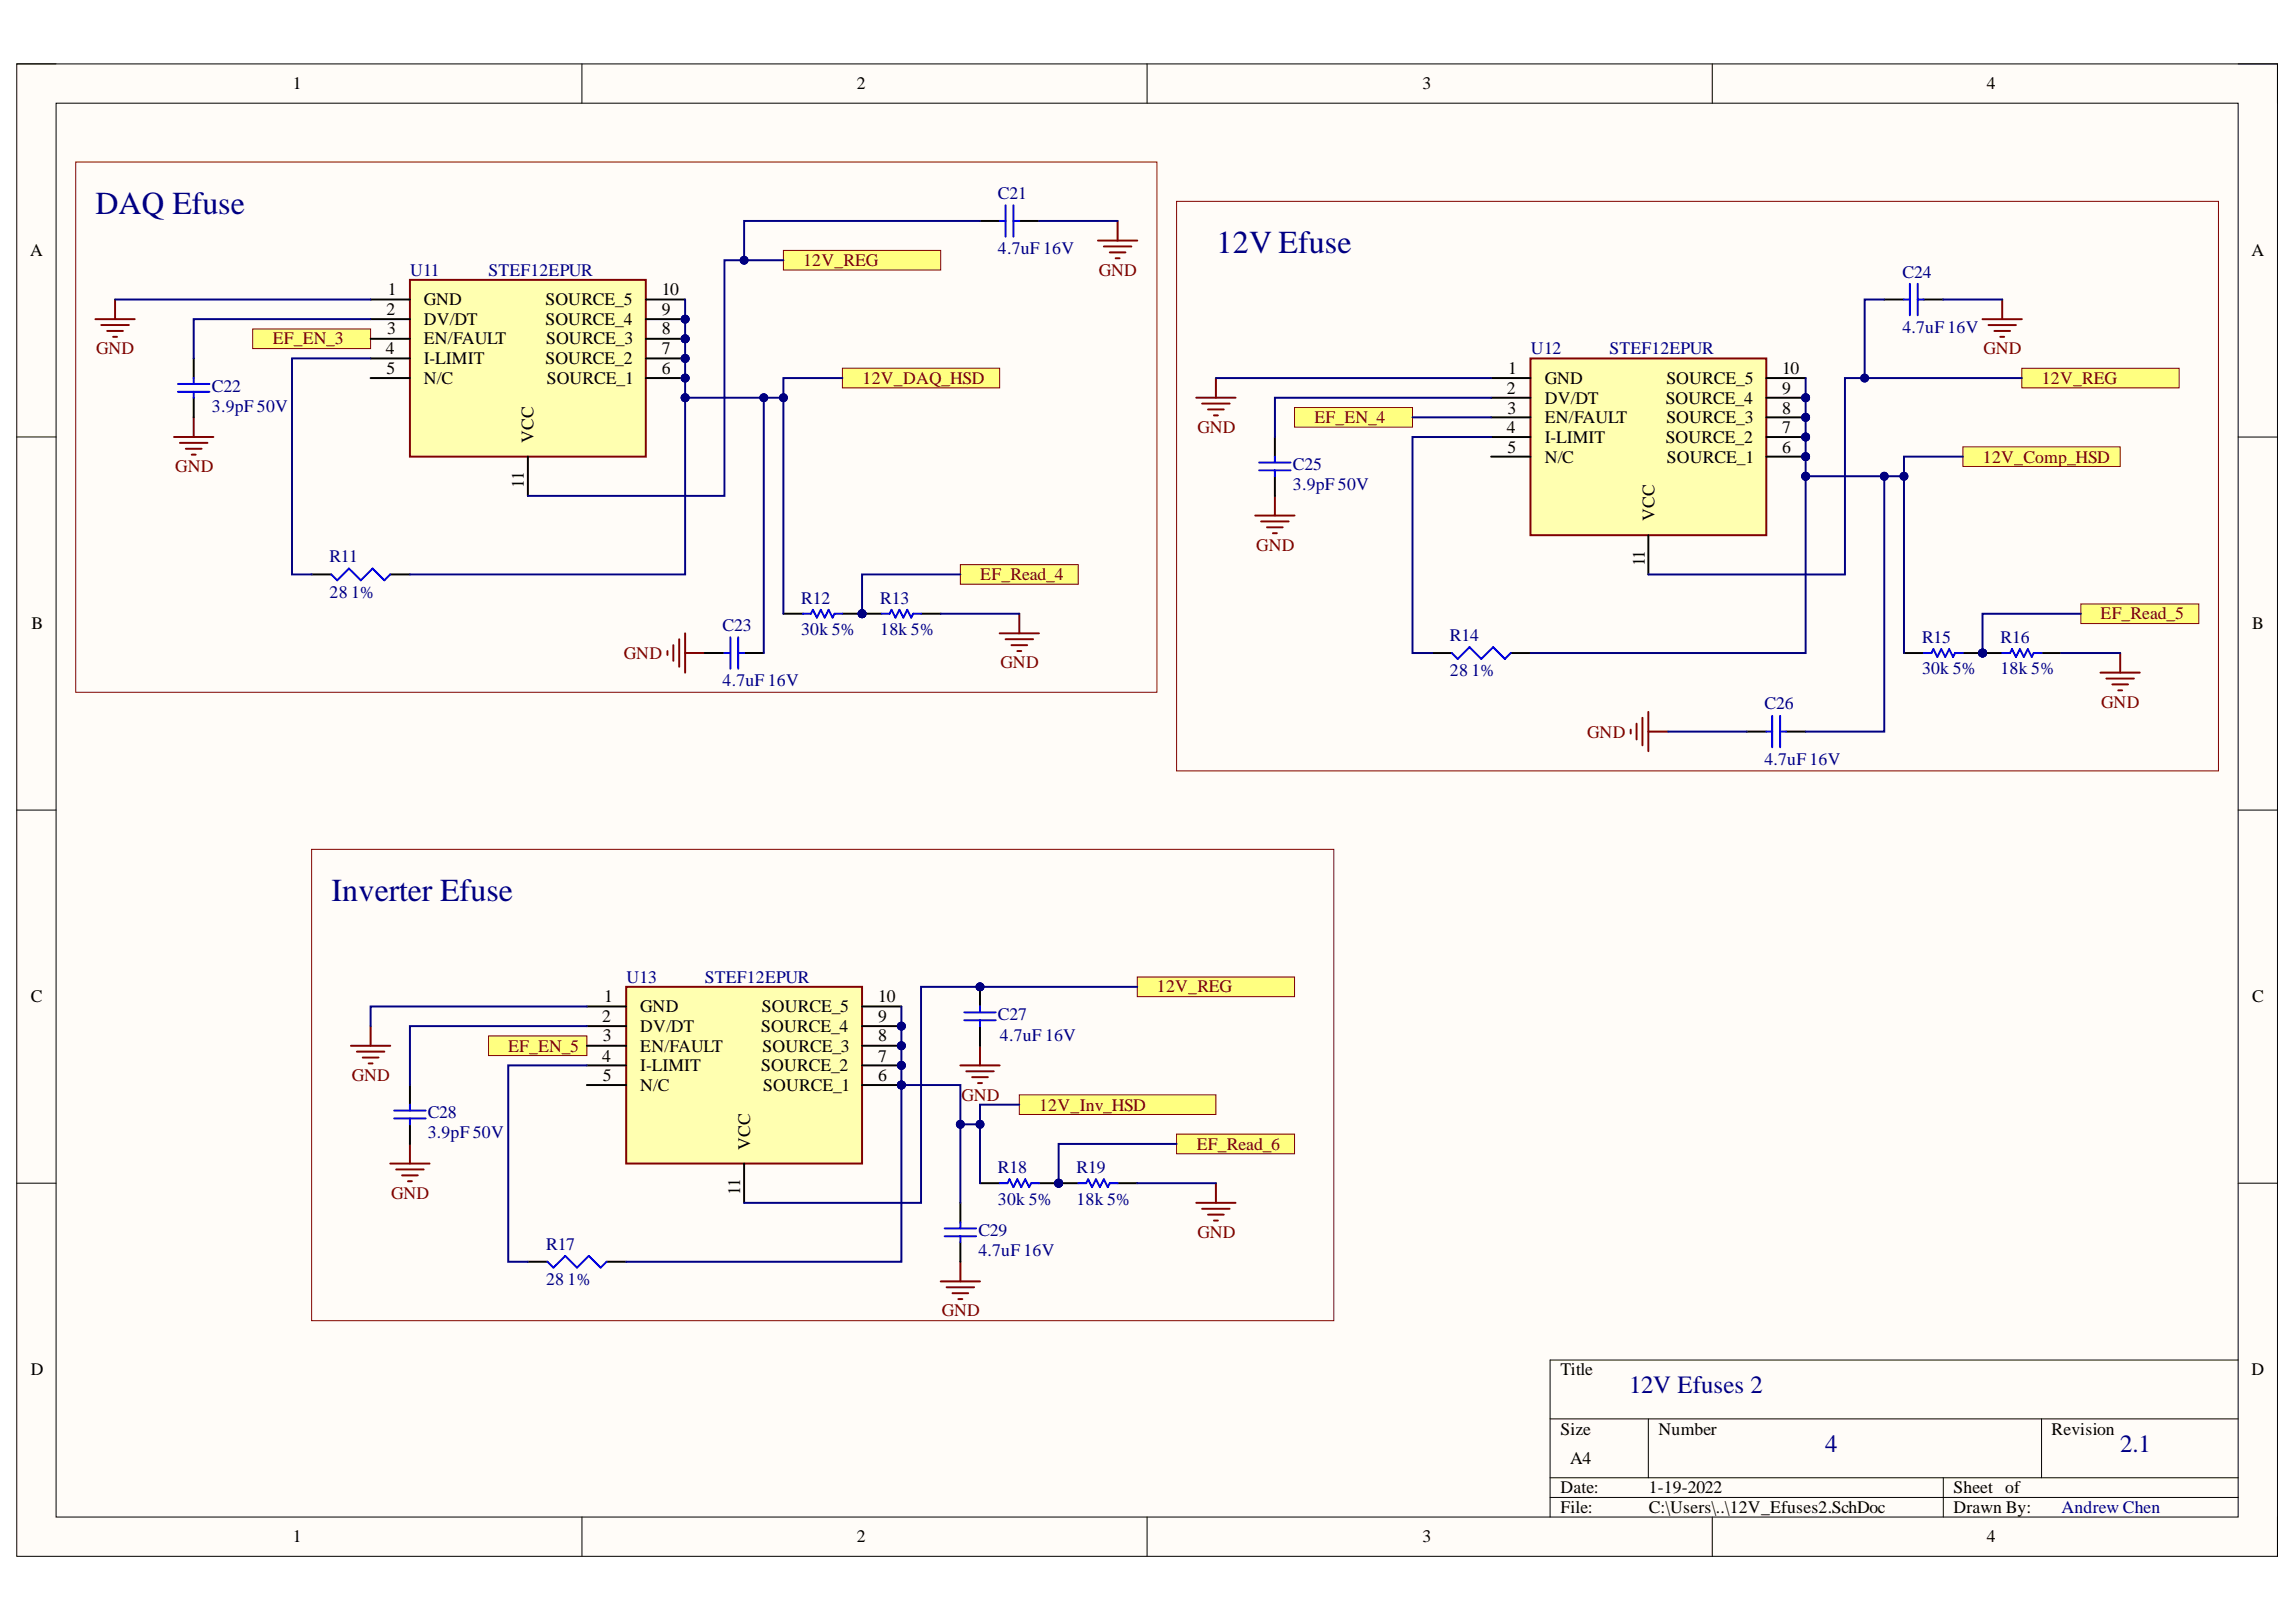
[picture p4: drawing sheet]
<svg xmlns="http://www.w3.org/2000/svg" width="297mm" height="210mm" viewBox="0 0 297 210" stroke-linecap="round" stroke-linejoin="round" font-family="sans-serif">
<defs><g id="words">
<g font-size="4.1" fill="#000080">
<text x="12.4" y="27.6">DAQ Efuse</text>
<text x="157.4" y="32.7">12V Efuse</text>
<text x="42.9" y="116.6">Inverter Efuse</text>
</g>
<g font-size="3.2" fill="#000080">
<text x="210.8" y="180.3">12V Efuses 2</text>
<text x="236.1" y="187.9">4</text>
<text x="274.3" y="187.9">2.1</text>
</g>
<g font-size="2.3">
<text x="37.9" y="11.6">1</text>
<text x="110.8" y="11.6">2</text>
<text x="184" y="11.6">3</text>
<text x="257" y="11.6">4</text>
<text x="3.9" y="33.1">A</text>
<text x="291.3" y="33.1">A</text>
<text x="50" y="40.7">2</text>
<text x="50.2" y="38.2">1</text>
<text x="54.8" y="39.5">GND</text>
<text x="70.6" y="39.5">SOURCE_5</text>
<text x="85.6" y="38.2">10</text>
<text x="85.6" y="40.7">9</text>
<text x="49.9" y="45.8">4</text>
<text x="50.1" y="43.3">3</text>
<text x="54.8" y="42">DV/DT</text>
<text x="54.8" y="44.6">EN/FAULT</text>
<text x="54.8" y="47.1">I-LIMIT</text>
<text x="70.6" y="42">SOURCE_4</text>
<text x="70.6" y="47.1">SOURCE_2</text>
<text x="70.6" y="44.6">SOURCE_3</text>
<text x="85.6" y="43.3">8</text>
<text x="85.6" y="45.8">7</text>
<text x="50" y="48.4">5</text>
<text x="54.8" y="49.7">N/C</text>
<text x="70.7" y="49.7">SOURCE_1</text>
<text x="85.6" y="48.4">6</text>
<text x="194.9" y="51">2</text>
<text x="195" y="53.5">3</text>
<text x="195.1" y="48.4">1</text>
<text x="199.8" y="49.7">GND</text>
<text x="199.8" y="52.2">DV/DT</text>
<text x="215.5" y="52.2">SOURCE_4</text>
<text x="215.6" y="49.7">SOURCE_5</text>
<text x="230.6" y="48.4">10</text>
<text x="230.6" y="51">9</text>
<text x="230.6" y="53.5">8</text>
<text x="69" y="57.3" transform="rotate(-90 69 57.3)">VCC</text>
<text x="194.9" y="56">4</text>
<text x="195" y="58.6">5</text>
<text x="199.8" y="54.8">EN/FAULT</text>
<text x="199.8" y="57.3">I-LIMIT</text>
<text x="199.8" y="59.9">N/C</text>
<text x="215.5" y="57.3">SOURCE_2</text>
<text x="215.6" y="54.8">SOURCE_3</text>
<text x="215.7" y="59.9">SOURCE_1</text>
<text x="230.6" y="56">7</text>
<text x="230.6" y="58.6">6</text>
<text x="67.8" y="63.2" transform="rotate(-90 67.8 63.2)">11</text>
<text x="214.1" y="67.5" transform="rotate(-90 214.1 67.5)">VCC</text>
<text x="212.8" y="73.3" transform="rotate(-90 212.8 73.3)">11</text>
<text x="4.1" y="81.4">B</text>
<text x="291.4" y="81.4">B</text>
<text x="4" y="129.7">C</text>
<text x="78.2" y="129.7">1</text>
<text x="82.8" y="131">GND</text>
<text x="98.6" y="131">SOURCE_5</text>
<text x="113.6" y="129.7">10</text>
<text x="291.4" y="129.7">C</text>
<text x="77.9" y="132.2">2</text>
<text x="77.9" y="137.4">4</text>
<text x="78" y="134.8">3</text>
<text x="82.8" y="133.5">DV/DT</text>
<text x="82.8" y="136.1">EN/FAULT</text>
<text x="98.5" y="133.5">SOURCE_4</text>
<text x="98.7" y="136.1">SOURCE_3</text>
<text x="113.6" y="132.2">9</text>
<text x="113.6" y="134.8">8</text>
<text x="113.6" y="137.4">7</text>
<text x="78" y="139.9">5</text>
<text x="82.8" y="138.7">I-LIMIT</text>
<text x="82.8" y="141.2">N/C</text>
<text x="98.5" y="138.7">SOURCE_2</text>
<text x="98.7" y="141.2">SOURCE_1</text>
<text x="113.6" y="139.9">6</text>
<text x="97" y="148.8" transform="rotate(-90 97 148.8)">VCC</text>
<text x="95.8" y="154.6" transform="rotate(-90 95.8 154.6)">11</text>
<text x="4" y="178">D</text>
<text x="201.9" y="178">Title</text>
<text x="291.3" y="178">D</text>
<text x="201.9" y="185.7">Size</text>
<text x="214.6" y="185.7">Number</text>
<text x="265.4" y="185.7">Revision</text>
<text x="203.1" y="189.5">A4</text>
<text x="201.9" y="193.3">Date:</text>
<text x="201.9" y="195.8">File:</text>
<text x="213.3" y="193.3">1-19-2022</text>
<text x="213.3" y="195.8">C:\Users\..\12V_Efuses2.SchDoc</text>
<text x="252.7" y="193.3">Sheet of</text>
<text x="252.7" y="195.8">Drawn By:</text>
<text x="37.9" y="199.6">1</text>
<text x="110.8" y="199.6">2</text>
<text x="184" y="199.6">3</text>
<text x="257" y="199.6">4</text>
</g>
<g font-size="2.3" fill="#000080">
<text x="129.1" y="25.8">C21</text>
<text x="53" y="35.7">U11</text>
<text x="63.2" y="35.7">STEF12EPUR</text>
<text x="129.1" y="32.9">4.7uF 16V</text>
<text x="246.1" y="35.9">C24</text>
<text x="198.1" y="45.8">U12</text>
<text x="208.2" y="45.8">STEF12EPUR</text>
<text x="246.1" y="43">4.7uF 16V</text>
<text x="27.4" y="50.7">C22</text>
<text x="27.4" y="53.3">3.9pF 50V</text>
<text x="167.3" y="60.9">C25</text>
<text x="167.3" y="63.4">3.9pF 50V</text>
<text x="42.6" y="72.8">R11</text>
<text x="42.6" y="77.4">28</text>
<text x="45.4" y="77.4">1%</text>
<text x="93.5" y="81.7">C23</text>
<text x="103.6" y="78.1">R12</text>
<text x="103.6" y="82.2">30k 5%</text>
<text x="113.9" y="78.1">R13</text>
<text x="113.9" y="82.2">18k 5%</text>
<text x="187.6" y="82.9">R14</text>
<text x="248.7" y="83.2">R15</text>
<text x="258.8" y="83.2">R16</text>
<text x="93.5" y="88.8">4.7uF 16V</text>
<text x="187.6" y="87.5">28</text>
<text x="190.4" y="87.5">1%</text>
<text x="248.7" y="87.2">30k 5%</text>
<text x="258.8" y="87.2">18k 5%</text>
<text x="228.3" y="91.8">C26</text>
<text x="228.3" y="99">4.7uF 16V</text>
<text x="81.1" y="127.2">U13</text>
<text x="91.2" y="127.2">STEF12EPUR</text>
<text x="129.1" y="132">C27</text>
<text x="129.4" y="134.8">4.7uF 16V</text>
<text x="55.3" y="144.7">C28</text>
<text x="55.3" y="147.3">3.9pF 50V</text>
<text x="129.1" y="151.8">R18</text>
<text x="129.1" y="155.9">30k 5%</text>
<text x="139.3" y="151.8">R19</text>
<text x="139.3" y="155.9">18k 5%</text>
<text x="70.6" y="161.7">R17</text>
<text x="126.6" y="160">C29</text>
<text x="70.6" y="166.3">28</text>
<text x="73.4" y="166.3">1%</text>
<text x="126.6" y="162.5">4.7uF 16V</text>
<text x="266.7" y="195.8">Andrew Chen</text>
</g>
<g font-size="2.3" fill="#800000">
<text x="103.9" y="34.4">12V_REG</text>
<text x="142.1" y="35.7">GND</text>
<text x="12.4" y="45.8">GND</text>
<text x="35.3" y="44.6">EF_EN_3</text>
<text x="256.6" y="45.8">GND</text>
<text x="111.6" y="49.7">12V_DAQ_HSD</text>
<text x="264.1" y="49.7">12V_REG</text>
<text x="154.9" y="56">GND</text>
<text x="170.1" y="54.8">EF_EN_4</text>
<text x="256.5" y="59.9">12V_Comp_HSD</text>
<text x="22.7" y="61.1">GND</text>
<text x="162.5" y="71.3">GND</text>
<text x="126.8" y="75.1">EF_Read_4</text>
<text x="271.8" y="80.1">EF_Read_5</text>
<text x="80.7" y="85.2">GND</text>
<text x="129.4" y="86.5">GND</text>
<text x="205.3" y="95.4">GND</text>
<text x="271.8" y="91.6">GND</text>
<text x="149.7" y="128.4">12V_REG</text>
<text x="65.7" y="136.1">EF_EN_5</text>
<text x="45.5" y="139.9">GND</text>
<text x="124.4" y="142.5">GND</text>
<text x="134.4" y="143.7">12V_Inv_HSD</text>
<text x="154.8" y="148.8">EF_Read_6</text>
<text x="50.6" y="155.1">GND</text>
<text x="154.9" y="160.2">GND</text>
<text x="121.8" y="170.4">GND</text>
</g>
</g></defs>
<path d="M2.2 8.3h292.4v193.1h-292.4z" fill-rule="evenodd" fill="#fffcf8"/>
<path d="M2.2 8.3h292.4v193.1h-292.4z" fill="none" stroke="#000" stroke-width=".13"/>
<path d="M7.3 13.4h282.3v182.9h-282.3z" fill-rule="evenodd" fill="#fffcf8"/>
<g fill="none" stroke="#000" stroke-width=".13">
<path d="M2.2 8.3h5.1M7.3 13.4h282.3v182.9h-282.3zM75.3 8.3v5M148.4 8.3v5M221.5 8.3v5.1M289.6 8.3h5v5.1M2.2 56.6h5.1M289.6 56.6h5M2.2 104.8h5.1M289.6 104.8h5M2.2 153.1h5.1M289.6 153.1h5"/>
<path d="M289.6 176h-89.1v20.3M75.3 196.3v5.1M148.4 196.3v5.1M200.5 183.6h89.1M200.5 191.2h89.1M200.5 193.8h89.1M213.3 183.6v7.6M221.5 196.3v5.1M251.4 191.2v5.1M264.1 183.6v7.6M294.6 196.3v5.1"/>
</g>
<g fill="none" stroke="#800000" stroke-width=".25">
<path d="M14.9 38.8v2.5M142 31.1h5.1M142.8 31.9h3.6M143.6 32.7h2M144.3 33.4h.5M144.6 28.6v2.5M259 38.8v2.5M12.3 41.3h5.1M13.1 42.1h3.6M13.9 42.8h2M14.6 43.6h.5M22.5 56.6h5.1"/>
<path d="M23.3 57.3h3.5M24 58.1h2.1M24.8 58.8h.5M25.1 54v2.6M154.8 51.5h5M155.5 52.2h3.6M156.3 53h2M157.1 53.8h.5M157.3 48.9v2.6M256.5 41.3h5.1M257.3 42.1h3.5M258 42.8h2"/>
<path d="M258.8 43.6h.5M131.9 79.4v2.6M162.4 66.7h5.1M163.2 67.5h3.5M163.9 68.2h2.1M164.7 69h.5M164.9 64.2v2.5M86.4 84.3v.5M87.1 83.5v2M87.9 82.7v3.6M88.6 82v5M88.6 84.5h2.6"/>
<path d="M129.3 82h5.1M130.1 82.7h3.6M130.9 83.5h2M131.6 84.3h.5M211 94.4v.5M211.7 93.7v2M212.5 92.9v3.6M213.3 92.1v5.1M213.3 94.7h2.5M271.7 87h5.1M272.5 87.8h3.6M273.3 88.6h2"/>
<path d="M274 89.3h.5M274.3 84.5v2.5"/>
</g>
<path d="M32.7 42.6h15.2v2.5h-15.2z" fill-rule="evenodd" fill="#ffff80"/>
<path d="M32.7 42.6h15.2v2.5h-15.2z" fill="none" stroke="#800000" stroke-width=".13"/>
<path d="M167.5 52.7h15.2v2.6h-15.2z" fill-rule="evenodd" fill="#ffff80"/>
<path d="M167.5 52.7h15.2v2.6h-15.2z" fill="none" stroke="#800000" stroke-width=".13"/>
<path d="M101.4 32.4h20.3v2.6h-20.3z" fill-rule="evenodd" fill="#ffff80"/>
<path d="M101.4 32.4h20.3v2.6h-20.3z" fill="none" stroke="#800000" stroke-width=".13"/>
<path d="M261.6 47.7h20.3v2.5h-20.3z" fill-rule="evenodd" fill="#ffff80"/>
<path d="M261.6 47.7h20.3v2.5h-20.3z" fill="none" stroke="#800000" stroke-width=".13"/>
<path d="M124.2 73.1h15.3v2.5h-15.3z" fill-rule="evenodd" fill="#ffff80"/>
<path d="M124.2 73.1h15.3v2.5h-15.3z" fill="none" stroke="#800000" stroke-width=".13"/>
<path d="M269.2 78.2h15.3v2.5h-15.3z" fill-rule="evenodd" fill="#ffff80"/>
<path d="M9.8 21h139.9v68.6h-139.9zM152.2 26.1h134.8v73.7h-134.8zM269.2 78.2h15.3v2.5h-15.3z" fill="none" stroke="#800000" stroke-width=".13"/>
<circle cx="233.6" cy="51.5" r=".51" fill="#000080"/>
<circle cx="233.6" cy="51.5" r=".51" fill="none" stroke="#000080" stroke-width=".13"/>
<circle cx="233.6" cy="54" r=".51" fill="#000080"/>
<circle cx="233.6" cy="54" r=".51" fill="none" stroke="#000080" stroke-width=".13"/>
<circle cx="233.6" cy="56.6" r=".51" fill="#000080"/>
<circle cx="233.6" cy="56.6" r=".51" fill="none" stroke="#000080" stroke-width=".13"/>
<circle cx="233.6" cy="59.1" r=".51" fill="#000080"/>
<circle cx="233.6" cy="59.1" r=".51" fill="none" stroke="#000080" stroke-width=".13"/>
<path d="M198 46.4h30.5v22.9h-30.5z" fill-rule="evenodd" fill="#ffffb0"/>
<path d="M198 46.4h30.5v22.9h-30.5z" fill="none" stroke="#800000" stroke-width=".25"/>
<path d="M192.9 48.9h5.1M192.9 51.5h5.1M192.9 54h5.1M192.9 56.6h5.1M192.9 59.1h5.1M228.5 48.9h5.1M228.5 51.5h5.1M213.3 69.3v5" fill="none" stroke="#000" stroke-width=".25"/>
<circle cx="233.6" cy="51.5" r=".51" fill="#000080"/>
<circle cx="233.6" cy="51.5" r=".51" fill="none" stroke="#000080" stroke-width=".13"/>
<path d="M228.5 54h5.1" fill="none" stroke="#000" stroke-width=".25"/>
<circle cx="233.6" cy="54" r=".51" fill="#000080"/>
<circle cx="233.6" cy="54" r=".51" fill="none" stroke="#000080" stroke-width=".13"/>
<path d="M228.5 56.6h5.1" fill="none" stroke="#000" stroke-width=".25"/>
<circle cx="233.6" cy="56.6" r=".51" fill="#000080"/>
<circle cx="233.6" cy="56.6" r=".51" fill="none" stroke="#000080" stroke-width=".13"/>
<path d="M228.5 59.1h5.1" fill="none" stroke="#000" stroke-width=".25"/>
<circle cx="233.6" cy="59.1" r=".51" fill="#000080"/>
<circle cx="233.6" cy="59.1" r=".51" fill="none" stroke="#000080" stroke-width=".13"/>
<circle cx="88.6" cy="41.3" r=".51" fill="#000080"/>
<circle cx="88.6" cy="41.3" r=".51" fill="none" stroke="#000080" stroke-width=".13"/>
<circle cx="88.6" cy="43.8" r=".51" fill="#000080"/>
<circle cx="88.6" cy="43.8" r=".51" fill="none" stroke="#000080" stroke-width=".13"/>
<circle cx="88.6" cy="46.4" r=".51" fill="#000080"/>
<circle cx="88.6" cy="46.4" r=".51" fill="none" stroke="#000080" stroke-width=".13"/>
<circle cx="88.6" cy="48.9" r=".51" fill="#000080"/>
<circle cx="88.6" cy="48.9" r=".51" fill="none" stroke="#000080" stroke-width=".13"/>
<path d="M53 36.2h30.5v22.9h-30.5z" fill-rule="evenodd" fill="#ffffb0"/>
<path d="M53 36.2h30.5v22.9h-30.5z" fill="none" stroke="#800000" stroke-width=".25"/>
<path d="M47.9 38.8h5.1M83.5 38.8h5.1M47.9 41.3h5.1M47.9 43.8h5.1M47.9 46.4h5.1M47.9 48.9h5.1M68.3 59.1v5.1M83.5 41.3h5.1" fill="none" stroke="#000" stroke-width=".25"/>
<circle cx="88.6" cy="41.3" r=".51" fill="#000080"/>
<circle cx="88.6" cy="41.3" r=".51" fill="none" stroke="#000080" stroke-width=".13"/>
<path d="M83.5 43.8h5.1" fill="none" stroke="#000" stroke-width=".25"/>
<circle cx="88.6" cy="43.8" r=".51" fill="#000080"/>
<circle cx="88.6" cy="43.8" r=".51" fill="none" stroke="#000080" stroke-width=".13"/>
<path d="M83.5 46.4h5.1" fill="none" stroke="#000" stroke-width=".25"/>
<circle cx="88.6" cy="46.4" r=".51" fill="#000080"/>
<circle cx="88.6" cy="46.4" r=".51" fill="none" stroke="#000080" stroke-width=".13"/>
<path d="M83.5 48.9h5.1" fill="none" stroke="#000" stroke-width=".25"/>
<circle cx="88.6" cy="48.9" r=".51" fill="#000080"/>
<circle cx="88.6" cy="48.9" r=".51" fill="none" stroke="#000080" stroke-width=".13"/>
<circle cx="111.5" cy="79.4" r=".51" fill="#000080"/>
<circle cx="111.5" cy="79.4" r=".51" fill="none" stroke="#000080" stroke-width=".13"/>
<path d="M109 79.4h2.5" fill="none" stroke="#000" stroke-width=".25"/>
<circle cx="111.5" cy="79.4" r=".51" fill="#000080"/>
<circle cx="111.5" cy="79.4" r=".51" fill="none" stroke="#000080" stroke-width=".13"/>
<path d="M101.4 79.4h2.5" fill="none" stroke="#000" stroke-width=".25"/>
<path d="M103.9 79.4h1l.3-.5 .5 1 .5-1 .5 1 .5-1 .5 1 .3-.5h1" fill="none" stroke="#00f" stroke-width=".25"/>
<circle cx="111.5" cy="79.4" r=".51" fill="#000080"/>
<circle cx="111.5" cy="79.4" r=".51" fill="none" stroke="#000080" stroke-width=".13"/>
<path d="M111.5 79.4h2.6M119.2 79.4h2.5" fill="none" stroke="#000" stroke-width=".25"/>
<circle cx="111.5" cy="79.4" r=".51" fill="#000080"/>
<circle cx="111.5" cy="79.4" r=".51" fill="none" stroke="#000080" stroke-width=".13"/>
<path d="M114.1 79.4h1l.2-.5 .5 1 .6-1 .5 1 .5-1 .5 1 .2-.5h1.1" fill="none" stroke="#00f" stroke-width=".25"/>
<circle cx="256.5" cy="84.5" r=".51" fill="#000080"/>
<circle cx="256.5" cy="84.5" r=".51" fill="none" stroke="#000080" stroke-width=".13"/>
<path d="M253.9 84.5h2.6" fill="none" stroke="#000" stroke-width=".25"/>
<circle cx="256.5" cy="84.5" r=".51" fill="#000080"/>
<circle cx="256.5" cy="84.5" r=".51" fill="none" stroke="#000080" stroke-width=".13"/>
<path d="M246.3 84.5h2.6" fill="none" stroke="#000" stroke-width=".25"/>
<path d="M248.9 84.5h1l.2-.5 .5 1 .5-1 .6 1 .5-1 .5 1 .2-.5h1" fill="none" stroke="#00f" stroke-width=".25"/>
<circle cx="256.5" cy="84.5" r=".51" fill="#000080"/>
<circle cx="256.5" cy="84.5" r=".51" fill="none" stroke="#000080" stroke-width=".13"/>
<path d="M256.5 84.5h2.5M264.1 84.5h2.6" fill="none" stroke="#000" stroke-width=".25"/>
<circle cx="256.5" cy="84.5" r=".51" fill="#000080"/>
<circle cx="256.5" cy="84.5" r=".51" fill="none" stroke="#000080" stroke-width=".13"/>
<g fill="none" stroke="#00f" stroke-width=".25">
<path d="M129.3 28.6h.8M130.1 26.6v4M131.1 26.6v4M131.1 28.6h.8M246.3 38.8h.8M247.1 36.7v4.1M248.1 36.7v4.1M248.1 38.8h.8M23 50.7h4.1M23 49.7h4.1M25.1 48.9v.8M25.1 50.7v.8"/>
<path d="M162.9 59.9h4.1M164.9 59.1v.8M42.9 74.3l.7 .8 1.5-1.5 1.6 1.5 1.5-1.5 1.5 1.5 .8-.8M162.9 60.9h4.1M164.9 60.9v.7M93.7 84.5h.8M94.5 82.5v4M95.5 84.5h.8M95.5 82.5v4M187.8 84.5l.8 .8 1.5-1.6 1.5 1.6 1.6-1.6 1.5 1.6 .8-.8M228.5 94.7h.8M229.3 92.6v4.1"/>
<path d="M230.3 92.6v4.1M230.3 94.7h.8M259 84.5h1l.3-.5 .5 1 .5-1 .5 1 .5-1 .6 1 .2-.5h1"/>
</g>
<g fill="none" stroke="#000" stroke-width=".25">
<path d="M126.8 28.6h2.5M131.9 28.6h2.5M243.8 38.8h2.5M248.9 38.8h2.5M25.1 46.4v2.5M25.1 51.5v2.5M164.9 56.6v2.5M40.3 74.3h2.6M50.5 74.3h2.5M164.9 61.6v2.6M91.2 84.5h2.5M96.3 84.5h2.5"/>
<path d="M185.3 84.5h2.5M195.5 84.5h2.5M226 94.7h2.5M231.1 94.7h2.5"/>
</g>
<path d="M109 47.7h20.3v2.5h-20.3z" fill-rule="evenodd" fill="#ffff80"/>
<path d="M109 47.7h20.3v2.5h-20.3z" fill="none" stroke="#800000" stroke-width=".13"/>
<path d="M253.9 57.8h20.4v2.6h-20.4z" fill-rule="evenodd" fill="#ffff80"/>
<path d="M253.9 57.8h20.4v2.6h-20.4z" fill="none" stroke="#800000" stroke-width=".13"/>
<g fill="none" stroke="#800000" stroke-width=".25">
<path d="M45.4 135.3h5.1M46.2 136.1h3.5M46.9 136.9h2.1M47.7 137.6h.5M47.9 132.8v2.5M124.2 137.9h5.1M125 138.6h3.6M125.8 139.4h2M126.8 135.3v2.6M50.5 150.6h5.1M51.3 151.3h3.5M52 152.1h2.1"/>
<path d="M52.8 152.9h.5M53 148v2.6M126.5 140.2h.5M154.8 155.7h5M155.5 156.4h3.6M156.3 157.2h2M157.1 157.9h.5M157.3 153.1v2.6M121.7 165.8h5.1M122.5 166.6h3.5M123.2 167.4h2.1M124 168.1h.5"/>
<path d="M124.2 163.3v2.5"/>
</g>
<path d="M147.1 126.4h20.4v2.6h-20.4z" fill-rule="evenodd" fill="#ffff80"/>
<path d="M147.1 126.4h20.4v2.6h-20.4z" fill="none" stroke="#800000" stroke-width=".13"/>
<path d="M63.2 134.1h12.7v2.5h-12.7z" fill-rule="evenodd" fill="#ffff80"/>
<path d="M63.2 134.1h12.7v2.5h-12.7z" fill="none" stroke="#800000" stroke-width=".13"/>
<path d="M152.2 146.8h15.3v2.5h-15.3z" fill-rule="evenodd" fill="#ffff80"/>
<path d="M40.3 109.9h132.3v61h-132.3zM152.2 146.8h15.3v2.5h-15.3z" fill="none" stroke="#800000" stroke-width=".13"/>
<path d="M131.9 141.7h25.4v2.5h-25.4z" fill-rule="evenodd" fill="#ffff80"/>
<path d="M131.9 141.7h25.4v2.5h-25.4z" fill="none" stroke="#800000" stroke-width=".13"/>
<circle cx="116.6" cy="132.8" r=".51" fill="#000080"/>
<circle cx="116.6" cy="132.8" r=".51" fill="none" stroke="#000080" stroke-width=".13"/>
<circle cx="116.6" cy="135.3" r=".51" fill="#000080"/>
<circle cx="116.6" cy="135.3" r=".51" fill="none" stroke="#000080" stroke-width=".13"/>
<circle cx="116.6" cy="137.9" r=".51" fill="#000080"/>
<circle cx="116.6" cy="137.9" r=".51" fill="none" stroke="#000080" stroke-width=".13"/>
<circle cx="116.6" cy="140.4" r=".51" fill="#000080"/>
<circle cx="116.6" cy="140.4" r=".51" fill="none" stroke="#000080" stroke-width=".13"/>
<path d="M81 127.7h30.5v22.9h-30.5z" fill-rule="evenodd" fill="#ffffb0"/>
<path d="M81 127.7h30.5v22.9h-30.5z" fill="none" stroke="#800000" stroke-width=".25"/>
<path d="M75.9 130.2h5.1M75.9 132.8h5.1M75.9 135.3h5.1M75.9 137.9h5.1M111.5 130.2h5.1M111.5 132.8h5.1M75.9 140.4h5.1M96.3 150.6v5.1" fill="none" stroke="#000" stroke-width=".25"/>
<circle cx="116.6" cy="132.8" r=".51" fill="#000080"/>
<circle cx="116.6" cy="132.8" r=".51" fill="none" stroke="#000080" stroke-width=".13"/>
<path d="M111.5 135.3h5.1" fill="none" stroke="#000" stroke-width=".25"/>
<circle cx="116.6" cy="135.3" r=".51" fill="#000080"/>
<circle cx="116.6" cy="135.3" r=".51" fill="none" stroke="#000080" stroke-width=".13"/>
<path d="M111.5 137.9h5.1" fill="none" stroke="#000" stroke-width=".25"/>
<circle cx="116.6" cy="137.9" r=".51" fill="#000080"/>
<circle cx="116.6" cy="137.9" r=".51" fill="none" stroke="#000080" stroke-width=".13"/>
<path d="M111.5 140.4h5.1" fill="none" stroke="#000" stroke-width=".25"/>
<circle cx="116.6" cy="140.4" r=".51" fill="#000080"/>
<circle cx="116.6" cy="140.4" r=".51" fill="none" stroke="#000080" stroke-width=".13"/>
<circle cx="137" cy="153.1" r=".51" fill="#000080"/>
<circle cx="137" cy="153.1" r=".51" fill="none" stroke="#000080" stroke-width=".13"/>
<path d="M134.4 153.1h2.6" fill="none" stroke="#000" stroke-width=".25"/>
<circle cx="137" cy="153.1" r=".51" fill="#000080"/>
<circle cx="137" cy="153.1" r=".51" fill="none" stroke="#000080" stroke-width=".13"/>
<path d="M126.8 153.1h2.5" fill="none" stroke="#000" stroke-width=".25"/>
<path d="M129.3 153.1h1l.3-.5 .5 1 .5-1 .5 1 .5-1 .5 1 .3-.5h1" fill="none" stroke="#00f" stroke-width=".25"/>
<circle cx="137" cy="153.1" r=".51" fill="#000080"/>
<circle cx="137" cy="153.1" r=".51" fill="none" stroke="#000080" stroke-width=".13"/>
<path d="M137 153.1h2.5M144.6 153.1h2.5" fill="none" stroke="#000" stroke-width=".25"/>
<circle cx="137" cy="153.1" r=".51" fill="#000080"/>
<circle cx="137" cy="153.1" r=".51" fill="none" stroke="#000080" stroke-width=".13"/>
<path d="M139.5 153.1h1l.3-.5 .5 1 .5-1 .5 1 .5-1 .5 1 .3-.5h1" fill="none" stroke="#00f" stroke-width=".25"/>
<circle cx="126.8" cy="127.7" r=".51" fill="#000080"/>
<circle cx="126.8" cy="127.7" r=".51" fill="none" stroke="#000080" stroke-width=".13"/>
<path d="M126.8 127.7v2.5" fill="none" stroke="#000" stroke-width=".25"/>
<circle cx="126.8" cy="127.7" r=".51" fill="#000080"/>
<circle cx="126.8" cy="127.7" r=".51" fill="none" stroke="#000080" stroke-width=".13"/>
<path d="M126.8 132.8v2.5M53 140.4v2.6M53 145.5v2.5M124.2 155.7v2.5M68.3 163.3h2.5M78.5 163.3h2.5M124.2 160.7v2.6" fill="none" stroke="#000" stroke-width=".25"/>
<g fill="none" stroke="#00f" stroke-width=".25">
<path d="M124.8 132h4M124.8 131h4M126.8 130.2v.8M126.8 132v.8M51 144.7h4.1M51 143.7h4.1M53 143v.7M53 144.7v.8M122.2 160h4.1M122.2 159h4.1M124.2 158.2v.8M124.2 160v.7"/>
<path d="M70.8 163.3l.8 .7 1.5-1.5 1.5 1.5 1.6-1.5 1.5 1.5 .8-.7"/>
</g>
<path d="M14.9 38.8h33M47.9 46.4h-10.1v27.9h2.5M47.9 41.3h-22.8v5.1M109 48.9h-7.6v2.6M157.3 48.9h35.6M182.7 54h10.2M192.9 56.6h-10.2v27.9h2.6M192.9 51.5h-28v5.1" fill="none" stroke="#000080" stroke-width=".25"/>
<circle cx="101.4" cy="51.5" r=".51" fill="#000080"/>
<circle cx="101.4" cy="51.5" r=".51" fill="none" stroke="#000080" stroke-width=".13"/>
<path d="M269.2 79.4h-12.7v5.1" fill="none" stroke="#000080" stroke-width=".25"/>
<circle cx="256.5" cy="84.5" r=".51" fill="#000080"/>
<circle cx="256.5" cy="84.5" r=".51" fill="none" stroke="#000080" stroke-width=".13"/>
<path d="M124.2 74.3h-12.7v5.1M266.7 84.5h7.6" fill="none" stroke="#000080" stroke-width=".25"/>
<circle cx="111.5" cy="79.4" r=".51" fill="#000080"/>
<circle cx="111.5" cy="79.4" r=".51" fill="none" stroke="#000080" stroke-width=".13"/>
<path d="M98.8 51.5v33M121.7 79.4h10.2" fill="none" stroke="#000080" stroke-width=".25"/>
<circle cx="98.8" cy="51.5" r=".51" fill="#000080"/>
<circle cx="98.8" cy="51.5" r=".51" fill="none" stroke="#000080" stroke-width=".13"/>
<path d="M243.8 38.8h-2.6v10.1" fill="none" stroke="#000080" stroke-width=".25"/>
<circle cx="241.2" cy="48.9" r=".51" fill="#000080"/>
<circle cx="241.2" cy="48.9" r=".51" fill="none" stroke="#000080" stroke-width=".13"/>
<path d="M243.8 61.6v33.1h-10.2M215.8 94.7h10.2" fill="none" stroke="#000080" stroke-width=".25"/>
<circle cx="243.8" cy="61.6" r=".51" fill="#000080"/>
<circle cx="243.8" cy="61.6" r=".51" fill="none" stroke="#000080" stroke-width=".13"/>
<path d="M126.8 28.6h-30.5v5.1M134.4 28.6h10.2M251.4 38.8h7.6" fill="none" stroke="#000080" stroke-width=".25"/>
<circle cx="96.3" cy="33.7" r=".51" fill="#000080"/>
<circle cx="96.3" cy="33.7" r=".51" fill="none" stroke="#000080" stroke-width=".13"/>
<path d="M233.6 61.6h12.7" fill="none" stroke="#000080" stroke-width=".25"/>
<circle cx="233.6" cy="61.6" r=".51" fill="#000080"/>
<circle cx="233.6" cy="61.6" r=".51" fill="none" stroke="#000080" stroke-width=".13"/>
<circle cx="243.8" cy="61.6" r=".51" fill="#000080"/>
<circle cx="243.8" cy="61.6" r=".51" fill="none" stroke="#000080" stroke-width=".13"/>
<circle cx="246.3" cy="61.6" r=".51" fill="#000080"/>
<circle cx="246.3" cy="61.6" r=".51" fill="none" stroke="#000080" stroke-width=".13"/>
<path d="M233.6 48.9v12.7" fill="none" stroke="#000080" stroke-width=".25"/>
<circle cx="233.6" cy="61.6" r=".51" fill="#000080"/>
<circle cx="233.6" cy="61.6" r=".51" fill="none" stroke="#000080" stroke-width=".13"/>
<circle cx="233.6" cy="59.1" r=".51" fill="#000080"/>
<circle cx="233.6" cy="59.1" r=".51" fill="none" stroke="#000080" stroke-width=".13"/>
<circle cx="233.6" cy="56.6" r=".51" fill="#000080"/>
<circle cx="233.6" cy="56.6" r=".51" fill="none" stroke="#000080" stroke-width=".13"/>
<circle cx="233.6" cy="54" r=".51" fill="#000080"/>
<circle cx="233.6" cy="54" r=".51" fill="none" stroke="#000080" stroke-width=".13"/>
<circle cx="233.6" cy="51.5" r=".51" fill="#000080"/>
<circle cx="233.6" cy="51.5" r=".51" fill="none" stroke="#000080" stroke-width=".13"/>
<path d="M261.6 48.9h-22.9v25.4h-25.4" fill="none" stroke="#000080" stroke-width=".25"/>
<circle cx="241.2" cy="48.9" r=".51" fill="#000080"/>
<circle cx="241.2" cy="48.9" r=".51" fill="none" stroke="#000080" stroke-width=".13"/>
<path d="M88.6 43.8v7.7" fill="none" stroke="#000080" stroke-width=".25"/>
<circle cx="88.6" cy="43.8" r=".51" fill="#000080"/>
<circle cx="88.6" cy="43.8" r=".51" fill="none" stroke="#000080" stroke-width=".13"/>
<circle cx="88.6" cy="46.4" r=".51" fill="#000080"/>
<circle cx="88.6" cy="46.4" r=".51" fill="none" stroke="#000080" stroke-width=".13"/>
<circle cx="88.6" cy="48.9" r=".51" fill="#000080"/>
<circle cx="88.6" cy="48.9" r=".51" fill="none" stroke="#000080" stroke-width=".13"/>
<circle cx="88.6" cy="51.5" r=".51" fill="#000080"/>
<circle cx="88.6" cy="51.5" r=".51" fill="none" stroke="#000080" stroke-width=".13"/>
<path d="M88.6 38.8v5" fill="none" stroke="#000080" stroke-width=".25"/>
<circle cx="88.6" cy="43.8" r=".51" fill="#000080"/>
<circle cx="88.6" cy="43.8" r=".51" fill="none" stroke="#000080" stroke-width=".13"/>
<circle cx="88.6" cy="41.3" r=".51" fill="#000080"/>
<circle cx="88.6" cy="41.3" r=".51" fill="none" stroke="#000080" stroke-width=".13"/>
<path d="M101.4 33.7h-7.7v30.5h-25.4" fill="none" stroke="#000080" stroke-width=".25"/>
<circle cx="96.3" cy="33.7" r=".51" fill="#000080"/>
<circle cx="96.3" cy="33.7" r=".51" fill="none" stroke="#000080" stroke-width=".13"/>
<path d="M88.6 51.5v22.8h-35.6" fill="none" stroke="#000080" stroke-width=".25"/>
<circle cx="88.6" cy="51.5" r=".51" fill="#000080"/>
<circle cx="88.6" cy="51.5" r=".51" fill="none" stroke="#000080" stroke-width=".13"/>
<path d="M233.6 61.6v22.9h-35.6" fill="none" stroke="#000080" stroke-width=".25"/>
<circle cx="233.6" cy="61.6" r=".51" fill="#000080"/>
<circle cx="233.6" cy="61.6" r=".51" fill="none" stroke="#000080" stroke-width=".13"/>
<path d="M253.9 59.1h-7.6v25.4" fill="none" stroke="#000080" stroke-width=".25"/>
<circle cx="246.3" cy="61.6" r=".51" fill="#000080"/>
<circle cx="246.3" cy="61.6" r=".51" fill="none" stroke="#000080" stroke-width=".13"/>
<path d="M88.6 51.5h12.8v27.9" fill="none" stroke="#000080" stroke-width=".25"/>
<circle cx="88.6" cy="51.5" r=".51" fill="#000080"/>
<circle cx="88.6" cy="51.5" r=".51" fill="none" stroke="#000080" stroke-width=".13"/>
<circle cx="98.8" cy="51.5" r=".51" fill="#000080"/>
<circle cx="98.8" cy="51.5" r=".51" fill="none" stroke="#000080" stroke-width=".13"/>
<circle cx="101.4" cy="51.5" r=".51" fill="#000080"/>
<circle cx="101.4" cy="51.5" r=".51" fill="none" stroke="#000080" stroke-width=".13"/>
<path d="M116.6 130.2v10.2" fill="none" stroke="#000080" stroke-width=".25"/>
<circle cx="116.6" cy="132.8" r=".51" fill="#000080"/>
<circle cx="116.6" cy="132.8" r=".51" fill="none" stroke="#000080" stroke-width=".13"/>
<circle cx="116.6" cy="135.3" r=".51" fill="#000080"/>
<circle cx="116.6" cy="135.3" r=".51" fill="none" stroke="#000080" stroke-width=".13"/>
<circle cx="116.6" cy="137.9" r=".51" fill="#000080"/>
<circle cx="116.6" cy="137.9" r=".51" fill="none" stroke="#000080" stroke-width=".13"/>
<circle cx="116.6" cy="140.4" r=".51" fill="#000080"/>
<circle cx="116.6" cy="140.4" r=".51" fill="none" stroke="#000080" stroke-width=".13"/>
<path d="M75.9 130.2h-28v2.6M75.9 132.8h-22.9v7.6M152.2 148h-15.2v5.1" fill="none" stroke="#000080" stroke-width=".25"/>
<circle cx="137" cy="153.1" r=".51" fill="#000080"/>
<circle cx="137" cy="153.1" r=".51" fill="none" stroke="#000080" stroke-width=".13"/>
<path d="M126.8 145.5v7.6M147.1 153.1h10.2" fill="none" stroke="#000080" stroke-width=".25"/>
<circle cx="126.8" cy="145.5" r=".51" fill="#000080"/>
<circle cx="126.8" cy="145.5" r=".51" fill="none" stroke="#000080" stroke-width=".13"/>
<path d="M124.2 145.5v10.2" fill="none" stroke="#000080" stroke-width=".25"/>
<circle cx="124.2" cy="145.5" r=".51" fill="#000080"/>
<circle cx="124.2" cy="145.5" r=".51" fill="none" stroke="#000080" stroke-width=".13"/>
<path d="M116.6 140.4h7.6v5.1h2.6v-2.5h5.1" fill="none" stroke="#000080" stroke-width=".25"/>
<circle cx="116.6" cy="140.4" r=".51" fill="#000080"/>
<circle cx="116.6" cy="140.4" r=".51" fill="none" stroke="#000080" stroke-width=".13"/>
<circle cx="124.2" cy="145.5" r=".51" fill="#000080"/>
<circle cx="124.2" cy="145.5" r=".51" fill="none" stroke="#000080" stroke-width=".13"/>
<circle cx="126.8" cy="145.5" r=".51" fill="#000080"/>
<circle cx="126.8" cy="145.5" r=".51" fill="none" stroke="#000080" stroke-width=".13"/>
<path d="M147.1 127.7h-27.9v28h-22.9" fill="none" stroke="#000080" stroke-width=".25"/>
<circle cx="126.8" cy="127.7" r=".51" fill="#000080"/>
<circle cx="126.8" cy="127.7" r=".51" fill="none" stroke="#000080" stroke-width=".13"/>
<path d="M75.9 137.9h-10.2v25.4h2.6M116.6 140.4v22.9h-35.6" fill="none" stroke="#000080" stroke-width=".25"/>
<circle cx="116.6" cy="140.4" r=".51" fill="#000080"/>
<circle cx="116.6" cy="140.4" r=".51" fill="none" stroke="#000080" stroke-width=".13"/>
<use href="#words"/>
</svg>
